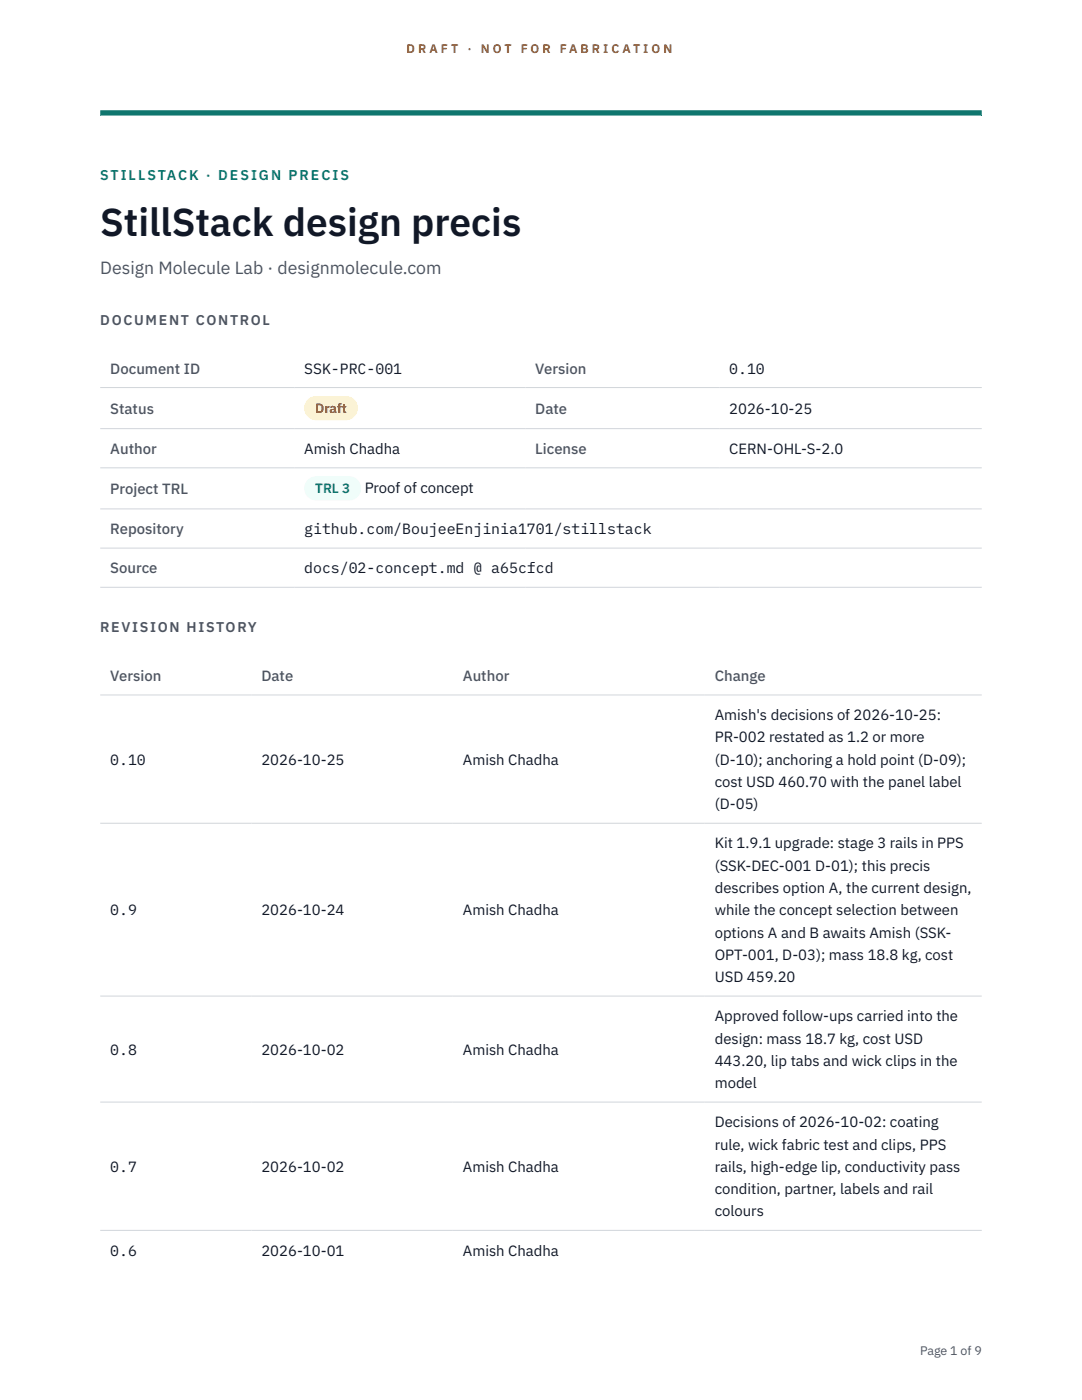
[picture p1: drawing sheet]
<svg xmlns="http://www.w3.org/2000/svg" width="216mm" height="279mm" viewBox="0 0 216 279" stroke-linecap="round" stroke-linejoin="round" font-family="sans-serif">
<defs><g id="words">
<text font-size="7.8" fill="#111827" x="20" y="47.1">StillStack design precis</text>
<text font-size="3.5" fill="#4b5563" x="20" y="54.6">Design Molecule Lab · designmolecule.com</text>
<g font-size="3" fill="#4b5563">
<text x="22" y="74.5">Document ID</text>
<text x="106.8" y="74.5">Version</text>
<text x="22" y="82.6">Status</text>
<text x="106.8" y="82.6">Date</text>
<text x="22" y="90.6">Author</text>
<text x="106.8" y="90.6">License</text>
<text x="22" y="98.6">Project TRL</text>
<text x="22" y="106.6">Repository</text>
<text x="22" y="114.4">Source</text>
<text x="22" y="135.9">Version</text>
<text x="52.2" y="135.9">Date</text>
<text x="92.4" y="135.9">Author</text>
<text x="142.6" y="135.9">Change</text>
</g>
<g font-size="3" fill="#111827">
<text x="60.7" y="74.5">SSK-PRC-001</text>
<text x="145.5" y="74.5">0.10</text>
<text x="145.5" y="82.6">2026-10-25</text>
<text x="60.7" y="90.6">Amish Chadha</text>
<text x="145.5" y="90.6">CERN-OHL-S-2.0</text>
<text x="72.8" y="98.5">Proof of concept</text>
<text x="60.7" y="106.6">github.com/BoujeeEnjinia1701/stillstack</text>
<text x="60.7" y="114.4">docs/02-concept.md @ a65cfcd</text>
<text x="142.6" y="143.7">Amish's decisions of 2026-10-25:</text>
<text x="142.6" y="148.2">PR-002 restated as 1.2 or more</text>
<text x="22" y="152.6">0.10</text>
<text x="52.2" y="152.6">2026-10-25</text>
<text x="92.4" y="152.6">Amish Chadha</text>
<text x="142.6" y="152.6">(D-10); anchoring a hold point (D-09);</text>
<text x="142.6" y="157.1">cost USD 460.70 with the panel label</text>
<text x="142.6" y="161.5">(D-05)</text>
<text x="142.6" y="169.3">Kit 1.9.1 upgrade: stage 3 rails in PPS</text>
<text x="142.6" y="173.8">(SSK-DEC-001 D-01); this precis</text>
<text x="142.6" y="178.2">describes option A, the current design,</text>
<text x="22" y="182.7">0.9</text>
<text x="52.2" y="182.7">2026-10-24</text>
<text x="92.4" y="182.7">Amish Chadha</text>
<text x="142.6" y="182.7">while the concept selection between</text>
<text x="142.6" y="187.1">options A and B awaits Amish (SSK-</text>
<text x="142.6" y="191.5">OPT-001, D-03); mass 18.8 kg, cost</text>
<text x="142.6" y="196">USD 459.20</text>
<text x="142.6" y="203.8">Approved follow-ups carried into the</text>
<text x="142.6" y="208.3">design: mass 18.7 kg, cost USD</text>
<text x="22" y="210.5">0.8</text>
<text x="52.2" y="210.5">2026-10-02</text>
<text x="92.4" y="210.5">Amish Chadha</text>
<text x="142.6" y="212.7">443.20, lip tabs and wick clips in the</text>
<text x="142.6" y="217.1">model</text>
<text x="142.6" y="225">Decisions of 2026-10-02: coating</text>
<text x="22" y="233.9">0.7</text>
<text x="52.2" y="233.9">2026-10-02</text>
<text x="92.4" y="233.9">Amish Chadha</text>
<text x="142.6" y="229.4">rule, wick fabric test and clips, PPS</text>
<text x="142.6" y="233.9">rails, high-edge lip, conductivity pass</text>
<text x="142.6" y="238.3">condition, partner, labels and rail</text>
<text x="142.6" y="242.7">colours</text>
<text x="22" y="250.6">0.6</text>
<text x="52.2" y="250.6">2026-10-01</text>
<text x="92.4" y="250.6">Amish Chadha</text>
</g>
<text font-size="2.8" fill="#0f766e" x="20" y="36">STILLSTACK · DESIGN PRECIS</text>
<g font-size="2.8" fill="#4b5563">
<text x="20" y="64.8">DOCUMENT CONTROL</text>
<text x="20" y="126.2">REVISION HISTORY</text>
</g>
<text font-size="2.7" fill="#92400e" x="62.9" y="82.5">Draft</text>
<text font-size="2.7" fill="#0f766e" x="62.9" y="98.5">TRL 3</text>
<g font-size="2.5" fill="#b45309">
<text x="81.1" y="10.5">D R A F T</text>
<text x="93.3" y="10.5">·</text>
<text x="95.9" y="10.5">N O T</text>
<text x="103.9" y="10.5">F O R</text>
<text x="111.7" y="10.5">F A B R I C A T I O N</text>
</g>
<text font-size="2.5" fill="#4b5563" x="183.6" y="270.3">Page 1 of 9</text>
</g></defs>
<path d="M20 23.1h175.9zM20 22h175.9v1.1h-175.9z" fill-rule="evenodd" fill="#0f766e"/>
<path d="M20 77.3h175.9M20 85.5h175.9M20 93.4h175.9M20 101.6h175.9M20 109.4h175.9M20 117.2h175.9M20 138.7h175.9M20 164.3h175.9M20 198.8h175.9M20 219.9h175.9M20 245.5h175.9" fill="none" stroke="#d1d5db" stroke-width=".2"/>
<path d="M60.7 79h10.7v4.9h-10.7z" fill="#fef3c7"/>
<path d="M60.7 95.1h11.4v4.8h-11.4z" fill="#f0fdfa"/>
<use href="#words"/>
</svg>
